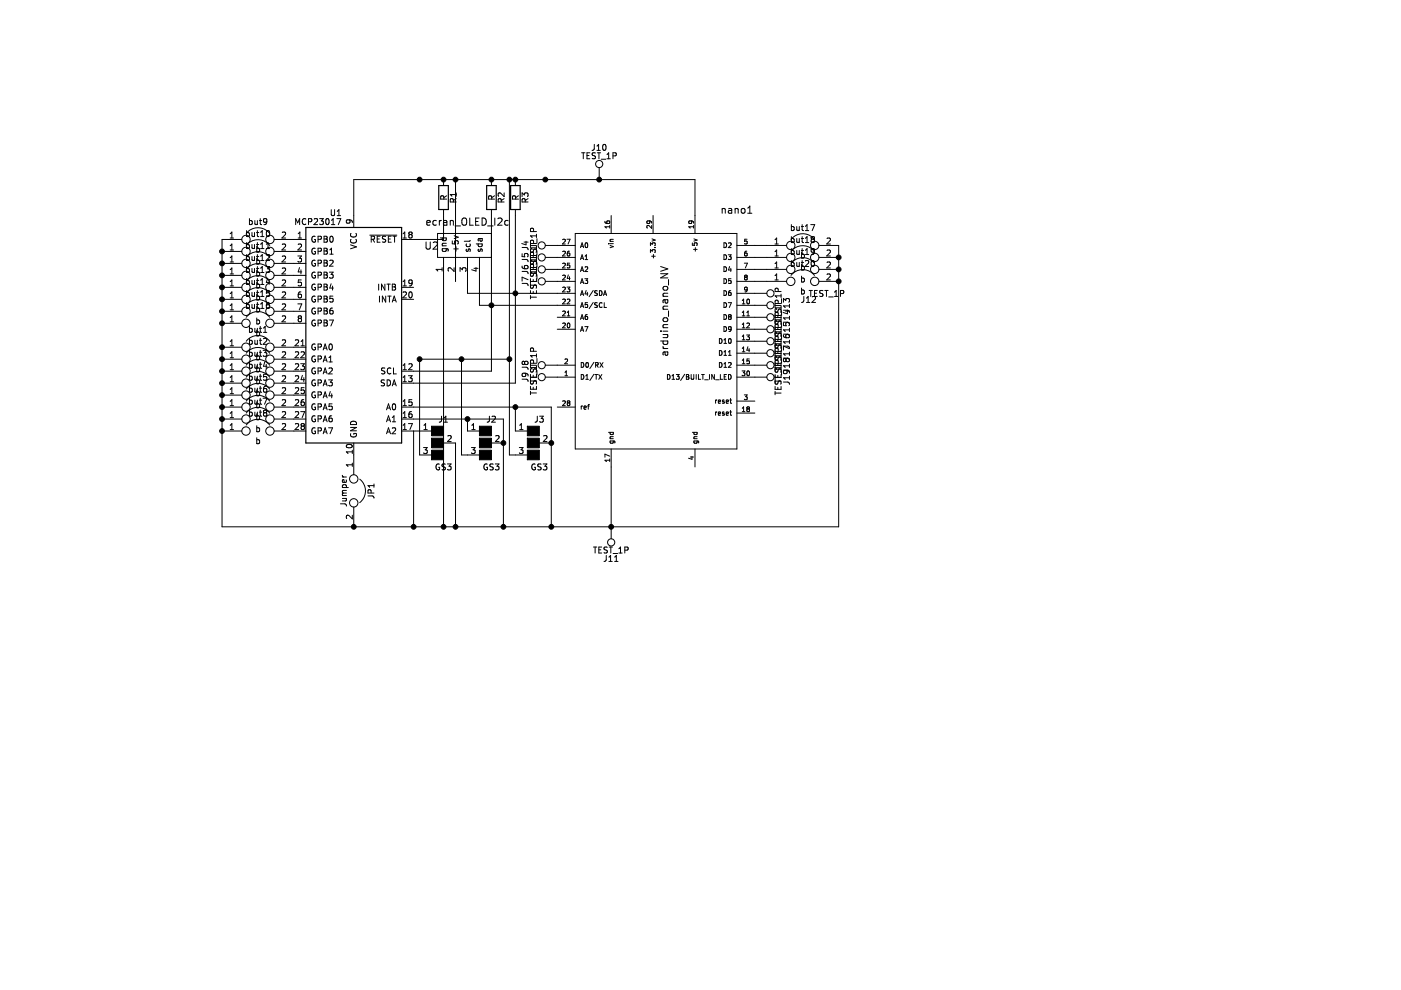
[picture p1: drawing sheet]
<svg xmlns="http://www.w3.org/2000/svg" width="297mm" height="210mm" viewBox="0 0 297 210" stroke-linecap="round" stroke-linejoin="round" font-family="sans-serif">
<path d="M93 39.3h2.1v5.1h-2.1zM103.2 39.3h2v5.1h-2zM108.3 39.3h2v5.1h-2zM64.8 48.2h20.4v45.7h-20.4z" fill="none" stroke="#000" stroke-width=".25"/>
<g fill="none" stroke="#000" stroke-width=".21">
<path d="M94 38.1v1.2M96.6 38.1v21.6M104.2 38.1v1.2M108 38.1v58.4h3.8M109.3 38.1v1.2M123.3 32.4h.7M123.7 32.4v1.3M124.5 33h.4M125.1 32.4h-.6v1.3h.6M126 30.6l-.1 1.1-.4 .2M126.3 32.4h-.7v.5a.54 .54 0 0 1 .6 .6l-.2 .2-.5-.1M126.6 31.9h.7"/>
<path d="M126.6 31l.3-.4v1.3M126.6 32.4h.7M127 32.4v1.3M127 35.5v2.6M127.5 33.8h.9M127.9 30.7l.2-.1a.67 .67 0 0 1 .4 .6 .67 .67 0 0 1-.4 .7l-.3-.5zM128.7 32.7l.3-.3v1.3M128.7 33.7h.7M130 33.1l.6-.1v-.5l-.6-.1v1.3M47.1 53.3h4.2M47.1 55.8h4.2M47.1 58.4h4.2"/>
<path d="M48.8 50.5h.7M48.8 53h.7M48.8 55.5h.7M48.8 49.6l.4-.4v1.3M48.8 52.1l.4-.4v1.3M48.8 54.6l.4-.3v1.2M48.8 57.2l.4-.4v1.3M48.8 59.7l.4-.3v1.2M48.8 58.1h.7M51.3 50.8h-4.2v60.9h130.7v-59.7h-4.2M52.2 49.5a3.1 3.1 0 0 1 5 0M52.2 52a3.1 3.1 0 0 1 5 .1"/>
<path d="M52.2 54.6a3.1 3.1 0 0 1 5 0M52.2 57.1a3.1 3.1 0 0 1 5 0M52.2 59.7a3.1 3.1 0 0 1 5 0M52.3 59.5h.3l.3 .2-.1 .5h-.5M52.3 49.4l.3-.1 .3 .3-.1 .5h-.5M52.3 51.9l.3-.1 .3 .3-.1 .5h-.5M52.3 54.5l.3-.1 .3 .2-.1 .6h-.5M52.3 57l.3-.1 .3 .3-.1 .5h-.5M52.3 48.9v1.3M52.3 51.4v1.3M52.3 54v1.2M52.3 56.5v1.3"/>
<path d="M52.3 59v1.3M52.9 46.8h.3l.3 .2-.1 .5h-.5M52.9 46.4v1.2M53.4 49.3l.1 .8 .3 .1 .2-.2M53.4 51.8l.1 .8 .3 .1 .2-.1M53.4 56.9l.1 .8 .3 .1 .2-.1M53.4 59.5l.1 .7 .3 .1 .2-.1M53.4 54.4l.1 .8h.3l.2-.1M54 49.3v.9M54 51.8v.9M54 54.4v.8M54 56.9v.9"/>
<path d="M54 59.5v.8M54 46.8l.1 .7 .3 .1 .2-.1M54.4 49.3h.5M54.4 51.8h.5M54.4 54.4h.5M54.4 56.9h.5M54.4 59.5h.5M54.4 57.8l.4-.1 .2 .2-.1 .6h-.5M54.4 52.2v1.3M54.4 54.7v1.3M54.4 57.3v1.2M54.4 59.8v1.3"/>
<path d="M54.4 52.7l.4-.1 .2 .3-.1 .5h-.5M54.4 55.2l.4-.1 .2 .3-.1 .5h-.5M54.6 46.8v.8M54.6 48.9v1.1l.3 .2M54.6 51.4v1.1l.3 .2M54.6 54v1l.3 .2M54.6 56.5v1.1l.3 .2M54.6 59v1.1l.3 .2M55 46.8h.5M55.2 46.4v1l.3 .2M55.3 50.2h.7M55.3 49.2l.3-.3v1.3"/>
<path d="M55.3 51.8l.3-.4v1.3M55.3 54.3l.3-.3v1.2M55.3 56.9l.3-.4v1.3M55.3 59.4l.3-.4v1.3M55.3 52.7h.7M55.3 55.2h.7M55.3 57.8h.7M56.4 56.5h.8l-.5 .5 .4 .1v.6l-.1 .1-.6-.1M56.5 51.8l.3-.4v1.3M56.5 54.1l.5-.1 .2 .3-.8 .9h.8M56.5 52.7h.7M56.6 49l.1-.1a.67 .67 0 0 1 .5 .6 .67 .67 0 0 1-.5 .7l-.2-.5z"/>
<path d="M56.6 46.9l-.3 .2h-.3l-.1-.6 .4-.1 .3 .2-.1 .7-.3 .3h-.2M56.7 59l-.2 .9h.7M57.1 59.5v.8M58.1 50.8h6.7M58.1 53.3h6.7M58.1 55.8h6.7M58.1 58.4h6.7M59.8 49.3l.5-.1 .3 .4-.8 .9h.8M59.8 51.8l.5-.1 .3 .4-.8 .9h.8M59.8 54.4l.5-.1 .3 .3-.8 .9h.8M59.8 59.5l.5-.1 .3 .3-.8 .9h.8M59.8 56.9l.5-.1 .3 .4-.8 .9h.8"/>
<path d="M62.7 47.6v-1.2l.4 .8 .4-.8v1.2M63.1 54.3h.8l-.4 .5 .4 .1v.5l-.2 .1-.6-.1M63.2 50.5h.7M63.2 49.6l.4-.4v1.3M63.2 51.8l.5-.1 .2 .4-.8 .9h.8M63.5 56.7l-.3 1h.8M63.8 57.2v.9M63.9 59.4h-.6l-.1 .5h.7v.6l-.2 .1-.5-.1M64.8 46.5a.56 .56 0 0 0-.7 .5 .56 .56 0 0 0 .7 .5M65.4 47l.6-.1 .1-.4-.7-.1v1.2M66.6 46.5l.5-.1 .2 .3-.8 .9h.8M66.8 50.1a.59 .59 0 0 0-.7 .6 .59 .59 0 0 0 .7 .6l.1-.5h-.3"/>
<path d="M66.8 52.7a.59 .59 0 0 0-.7 .5 .59 .59 0 0 0 .7 .6l.1-.5h-.3M66.8 55.2a.59 .59 0 0 0-.7 .6 .59 .59 0 0 0 .7 .6l.1-.5h-.3M66.8 57.8a.59 .59 0 0 0-.7 .5 .59 .59 0 0 0 .7 .6l.1-.5h-.3M67.4 50.7h.6l.1-.5-.7-.1v1.3M67.4 53.3l.6-.1 .1-.5-.7-.1v1.3M67.4 55.8l.6-.1 .1-.4-.7-.1v1.2M67.4 58.4l.6-.1 .1-.5-.7-.1v1.3M67.8 46.4h.8l-.5 .4 .4 .1v.6l-.2 .1-.5-.1M68.7 50.1h.4l.3 .2-.3 .4 .3 .1v.3l-.2 .3h-.5zM68.7 52.6h.4l.3 .3-.3 .3 .3 .1v.3l-.2 .3h-.5zM68.7 55.2h.4l.3 .2-.3 .3 .3 .2v.3l-.2 .2h-.5zM68.7 57.7h.4l.3 .2-.3 .4 .3 .1v.3l-.2 .3h-.5z"/>
<path d="M68.7 50.7h.4M68.7 53.2h.4M68.7 55.7h.4M68.7 58.3h.4M69.2 46.5l.1-.1a.67 .67 0 0 1 .5 .6 .67 .67 0 0 1-.5 .6l-.2-.5zM69.8 57.7h.8l-.4 .5 .4 .1v.5l-.2 .2-.6-.2M69.9 55.3l.5-.1 .2 .3-.8 .9h.8M69.9 53.9h.7M69.9 53l.4-.4v1.3M70 50.2l.2-.1a.67 .67 0 0 1 .5 .6 .67 .67 0 0 1-.5 .7l-.3-.5zM70.2 44.5v1l.3 .2h.2l.2-.2v-1M70.3 46.7l.3-.3v1.2"/>
<path d="M70.3 47.6h.7M71.4 46.4h.9l-.6 1.2M71.5 45.7h.7M71.5 44.8l.4-.3v1.2M74 46.6l.2 .2-.1 .4-.6 .1-.1-.5 .3-.2 .7 .1 .3 .3v.2M74.3 51.9l1.3 .4-1.3 .5M74.4 50.8a.56 .56 0 0 0 .5 .7 .56 .56 0 0 0 .6-.7M74.4 49.5a.56 .56 0 0 0 .5 .8 .56 .56 0 0 0 .6-.8M75 48.2v-10.1h72.3v11.4M78.4 49.9h5.7M78.7 50.7h.6l.1-.5-.7-.1v1.3M79 50.7l.4 .7"/>
<path d="M80 50.7h.4M80.6 50.1h-.6v1.3h.6M81.8 50.1h-.6l-.1 .5a.54 .54 0 0 1 .6 .6l-.1 .2-.5-.1M82.3 50.7h.5M82.9 50.1h-.6v1.3h.6M83.3 50.1h.7M83.7 50.1v1.3M85.5 50.5h.7M85.5 49.6l.3-.4v1.3M85.5 59.7l.3-.3v1.2M86.9 49.7l-.2 .3v.3l.2 .2h.3l.2-.3-.1-.3-.1-.2M86.9 49.7l-.2-.2 .2-.3 .4 .1 .1 .2-.2 .2"/>
<path d="M86.9 49.7h.3M87.4 59.9l-.2 .2h-.4l-.1-.6 .5-.1 .2 .2-.1 .7-.3 .3h-.2M90.3 51.3v1.2l.3 .3h.3l.3-.3v-1.2M90.5 47.2l.7-.1-.1-.3-.4-.1-.2 .3 .1 .7h.5M91.9 51.5l.5-.2 .3 .3M92.5 46.8l-.4-.1-.3 .3 .1 .7h.6M92.7 51.7l-.9 1.1h.9M93.2 46.7v1.1M93.4 50.4h1.2M93.6 46.7l-.4 .3M93.7 57.1h-1.2l.3 .4M93.7 56.8v.7"/>
<path d="M93.8 52.7l1.1 .1 .1 .5M93.8 52.1h.8M93.8 52.7v.4l.2 .2 .5-.1v-.5M93.8 50.4v.4l.2 .2 .5-.1v-.5M94 47.5l.2 .3 .6-.1M94 44.4v6.4h-8.8M94 54.6v57.1M94.1 42.2l-.1-.6h-.5l-.1 .6h1.3M94.1 46.8h.6l.1 1M94.6 51.6h-.8v.3l.1 .2M94.7 41.5l-.6 .4M94.8 47.1l-.6 .1-.2 .2"/>
<path d="M95.5 46.9v-.1a.36 .36 0 0 1 .6 .2v.8M95.5 46.7v1.1M95.9 51.1v.6h.6v-.6h.5l.2 .2-.2 .4M96.1 42.8l-.1-.6h-.4l-.1 .6h1.2M96.2 52.8h1M96.3 56.8v.7l-.9-.7-.4 .2 .1 .5M96.3 50l.9 .3-.9 .3M96.5 47.9h1.1M96.7 52.3v1M96.7 42.1l-.6 .4M96.7 40.9v.7M96.7 41.3h-1.2l.3 .3"/>
<path d="M97.5 57.5v-.7l.5 .4 .1-.4h.6l.1 .2-.1 .5M98 46.5a.5 .5 0 0 1 .6-.3 .5 .5 0 0 1 .3 .5v.8l-.3 .3a.53 .53 0 0 1-.7-.6zM98.9 52.8l-.1 .3 .2 .2h.2l.1-.5h.3v.5M98.9 51.7l-.1 .4 .3 .2 .5-.1v-.5M99.1 54.6v7.6h22.9M99.6 46.2v1.6h.7M99.7 51l-.2 .2h-1.1M100.5 56.9h.9M100.8 47h.6M100.9 56.7v.8l-.9-.3M101 51.7h1.2M101.5 52.8l-.1 .3 .2 .2h.2l.1-.5h.3v.5"/>
<path d="M101.5 51.7l-.1 .4 .2 .2 .6-.1v-.5M101.6 46.2h-.8v1.6h.8M101.7 54.6v10.1h20.3M101.7 50.6l.2 .6 .3-.2v-.4M102.2 46.2a.77 .77 0 0 1 .9 .8 .77 .77 0 0 1-.9 .8zM102.2 50.6h-.7v.5M103.4 47.9h1.1M104.2 44.4v34.3h-19M104.2 49.5h-11.4v5.1h11.4M104.2 42.2v-.6h-.5l-.1 .6h1.3M104.9 41.5l-.7 .4M104.9 46.2v1.6"/>
<path d="M105.6 46.4l.5-.2 .4 .5-1 1.1h1M105.7 42.2l-.1 .6h1.3M105.7 42.2h.5l.1 .6M105.7 42.2h.1M106.9 42.1l-.6 .4M106.9 40.9v.8l-.9-.8-.4 .2 .1 .5M107.7 46.8l-.4-.1-.3 .3 .2 .7h.5M109.3 44.4v36.8h-24.1M109.3 42.2l-.1-.6h-.4l-.1 .6h1.2M109.9 41.5l-.6 .4M110.7 56.4v.4l.3 .1 .7 .1 .3-.2-.2-.5-.6 .1v.4l.2 .2M110.7 41.7v-.8l.5 .4 .1-.4h.5l.2 .2-.2 .6"/>
<path d="M110.7 53.8v.6l.6 .1v-.7h.5l.2 .2-.2 .5M110.7 52.5h1.1l.2 .5M110.7 55l1.1 .1 .2 .4M110.7 57.5l1.1 .1 .2 .4M111.1 51.3h.9M111.4 42.8l-.1-.6h-.5l-.1 .6h1.3M111.5 51.2v.7l-.9-.3M112 42.1l-.6 .4M112 59.3l-1.3-.5v.8M112.5 52.1h1.2M112.5 51.7v.7M112.5 55l.1 1"/>
<path d="M112.5 57.6v.9h.5a.54 .54 0 0 1 .6-.6l.1 .2v.5M112.5 59.1v.9M112.5 56.7h1.2M112.5 54.2h1.2M112.5 57.9h1.2M112.5 55.4h1.2M112.5 52.8v.6l.5 .1a.54 .54 0 0 1 .6-.6l.1 .1v.5M112.5 57.9v.2M112.5 55.3v.2M112.6 56.1h.5v.6M112.6 56.1l-.1 1.4M112.8 56.1l.2-.1a.54 .54 0 0 1 .6-.6l.1 .2v.5"/>
<path d="M113.1 54.2v.4M113.1 56.7v.4M113.1 59.3v.4M113.1 51.6v-.6h-.5l-.1 .6h1.2M113.1 54.2v-.6l-.5-.1-.1 1.5M113.1 49.1v-.6l-.5-.1-.1 .7h1.2M113.7 54v.6h-1.2M113.7 56.5v.6h-1.2M113.7 49.7v.7M113.7 52.2v.7M113.7 54.7v.7M113.7 57.3v.7"/>
<path d="M113.7 59.1v.6h-1.2M113.7 57.6h-1.2l.3 .4M113.7 55.1h-1.2l.3 .3M113.7 52.5h-1.2l.3 .4M113.7 50h-1.2l.3 .4M113.8 50.6v1M113.8 53.2v.9M113.8 55.7v1M113.8 58.2v1M115.6 52h6.4M115.6 54.6h6.4M115.6 57.1h6.4"/>
<path d="M115.6 59.7h6.4M119.3 50.8l.4-.1 .2 .3-.7 .7h.7M119.3 53.4l.4-.1 .2 .3-.7 .7h.7M119.3 55.9l.4-.1 .2 .3-.7 .7h.7M119.3 58.4l.4-.1 .2 .3-.7 .8h.7M120.2 50.7h.7l-.5 1M120.5 58.3l-.2 .7h.6M120.7 53.3l-.3 .1-.1 .7 .1 .2 .4-.1-.1-.5-.3-.1-.1 .2M120.7 58.7v.7M120.8 55.8h-.5v.5l.4-.1 .1 .5h-.5M122 49.5h34.2v45.7h-34.2zM123.1 57.6l.3-1 .3 1"/>
<path d="M123.1 55l.3-1 .3 1M123.1 52.5l.3-1 .3 1M123.2 54.8h.5M123.2 59.8h.5M123.2 57.3h.5M123.2 52.2h.5M124 59.1h.6l-.3 .4 .3 .1v.4h-.6M124 55h.6M124 56.7l.4-.1 .2 .3-.6 .7h.6M124 54.3l.3-.3v1M124.1 51.6l.2-.1a.49 .49 0 0 1 .3 .5 .49 .49 0 0 1-.4 .4l-.2-.3zM128.3 46.9l.1 .4 .7 .1 .2-.2-.1-.3h-.5l-.1 .3 .2 .2"/>
<path d="M129 51.7h.1M129.3 47.8v.6M129.3 48.1h-1l.3 .3M129.4 52l.6 .3-.6 .2M129.4 51.7h.6M129.4 51.2h.6M129.6 45.7v3.8M130 50.7l-.6 .1 .1 .4M137.6 46.8l.2 .2-.1 .3h-.5l-.1-.3 .2-.2 .6 .1 .3 .4M137.9 52.1v-.6l.4 .3 .1-.3h.4v.6M137.9 53.5v-.6l.4 .4 .1-.3h.4v.5M138.2 54.3h.7"/>
<path d="M138.2 47.8v.6l-.8-.6-.3 .2 .1 .4M138.2 50.6l.7 .3-.7 .2M138.5 45.7v3.8M138.5 53.9v.8M138.8 52.5h.1M140.1 58h1.5l-1.5 .9h1.5M140.1 56.5l1.5 .5-1.5 .5M141.7 59.3v1.1M146.5 46.8l.2 .2-.1 .3h-.5l-.1-.3 .2-.2 .6 .1 .2 .4M146.8 51.5v.5h.5l-.1-.4 .5-.1v.5M147 48.1h-1l.3 .3M147 52.9h.8"/>
<path d="M147 47.8v.6M147.1 50.6l.7 .3-.7 .2M147.4 52.5v.8M153.1 44.3h.1a.36 .36 0 0 1 .6 .1v.8M153.1 44.2v1M153.5 51.5a.51 .51 0 0 1 .6 .5 .51 .51 0 0 1-.6 .5zM153.5 54a.51 .51 0 0 1 .6 .5 .51 .51 0 0 1-.6 .5zM153.5 56.6a.51 .51 0 0 1 .6 .5 .51 .51 0 0 1-.6 .5zM153.5 59.1a.51 .51 0 0 1 .6 .5 .51 .51 0 0 1-.6 .5zM154.4 54h.6l-.3 .4 .3 .1v.4h-.6M154.5 51.6l.3-.1 .2 .3-.6 .7h.6M154.5 44.3h.6v.9"/>
<path d="M154.7 56.5l-.2 .7h.6M154.9 56.9v.7M155 59.1h-.5v.5l.4-.1 .1 .5h-.5M155.1 44.6l-.6 .1a.3 .3 0 0 0 .1 .5l.5-.1M155.9 44.3a.36 .36 0 0 1 .6 .1v.8M155.9 44.2v1M156.2 52h10.6M156.2 54.6h10.6M156.2 57.1h10.6M156.2 59.7h10.6M157.3 44.3l.4-.1 .3 .3v.4l-.3 .3-.6-.3zM157.8 55.8h.7l-.5 1"/>
<path d="M158 58.8l-.1-.2 .1-.3 .4 .1-.2 .4M158 58.8l-.1 .2 .1 .4 .4-.1v-.4l-.2-.1M158 58.8h.2M158.3 53.3l-.3 .1-.1 .7 .1 .2 .4-.1-.1-.5-.3-.1-.1 .2M158.4 50.7h-.5v.5h.4l.1 .4h-.5M158.5 45.2h.9M158.5 44.1l.5-.4v1.5M164.3 51.7h.7M164.3 54.3h.7M164.3 59.4h.7M164.3 56.8h.7M164.3 50.8l.4-.3v1.2"/>
<path d="M164.3 53.4l.4-.4v1.3M164.3 55.9l.4-.4v1.3M164.3 58.4l.4-.3v1.3M167.7 50.8a3.1 3.1 0 0 1 5 0M167.7 53.3a3.1 3.1 0 0 1 5 0M167.7 55.8a3.1 3.1 0 0 1 5 .1M167.7 58.4a3.1 3.1 0 0 1 5 0M167.8 48.1l.3-.1 .3 .3-.1 .5h-.5M167.8 53.2l.3-.1 .3 .3-.1 .5h-.5M167.8 55.7l.3-.1 .3 .3-.1 .5h-.5M167.8 47.6v1.3M167.8 50.2v1.2"/>
<path d="M167.8 52.7v1.3M167.8 55.2v1.3M167.8 50.6h.3l.3 .2-.1 .6h-.5M168.9 48l.1 .8 .3 .1 .2-.1M168.9 53.1l.1 .8 .3 .1 .2-.2M168.9 55.6l.1 .8 .3 .1 .2-.1M168.9 50.6l.1 .8h.3l.2-.1M169.5 48v.9M169.5 50.6v.8M169.5 53.1v.9M169.5 55.6v.9M169.9 48h.5"/>
<path d="M169.9 50.6h.5M169.9 53.1h.5M169.9 55.6h.5M169.9 53.9h.4l.3 .2-.2 .6h-.5M169.9 53.5v1.2M169.9 56v1.3M169.9 58.5v1.3M169.9 56.5l.4-.1 .3 .3-.2 .5h-.5M169.9 59l.4-.1 .3 .3-.2 .5h-.5M170.1 47.6v1.1l.3 .2M170.1 52.7v1.1l.3 .2M170.1 55.2v1.1l.3 .2"/>
<path d="M170.1 50.2v1l.3 .2M170.8 48.9h.7M170.8 55.3l.4-.1 .3 .4-.8 .9h.8M170.8 54h.7M170.8 48l.3-.4v1.3M170.8 50.5l.3-.3v1.2M170.8 53.1l.3-.4v1.3M170.8 51.4h.7M171.9 47.6h.8l-.5 1.3M172.1 55.3l.2-.1a.67 .67 0 0 1 .4 .7 .67 .67 0 0 1-.4 .6l-.3-.5zM172.2 50.7h.3M172.2 50.7l-.2-.2 .2-.3 .4 .1 .1 .2-.2 .2"/>
<path d="M172.2 50.7l-.2 .2v.4l.2 .1h.3l.2-.2-.1-.4-.1-.1M172.7 53.2l-.2 .3-.4-.1-.1-.6 .5-.1 .2 .2-.1 .8-.3 .3h-.2M173.6 54.6h4.2M173.6 57.1h4.2M173.6 59.7h4.2M175.4 50.6l.4-.1 .3 .3-.8 .9h.8M175.4 53.1l.4-.1 .3 .4-.8 .9h.8M175.4 55.6l.4-.1 .3 .4-.8 .9h.8M175.4 58.2l.4-.1 .3 .3-.8 1h.8M47.1 60.9h4.2M47.1 63.5h4.2M47.1 66h4.2"/>
<path d="M47.1 68.5h4.2M47.1 73.6h4.2M47.1 78.7h4.2M47.1 76.2h4.2M48.8 72.4l.4-.4v1.3M48.8 67.3l.4-.3v1.2M48.8 74.9l.4-.3v1.3M48.8 77.5l.4-.4v1.3M48.8 60.6h.7M48.8 63.2h.7M48.8 68.2h.7M48.8 73.3h.7"/>
<path d="M48.8 78.4h.7M48.8 75.9h.7M48.8 62.2l.4-.3v1.3M48.8 64.8l.4-.4v1.3M48.8 65.7h.7M52.2 72.3a3.1 3.1 0 0 1 5 .1M52.2 74.9a3.1 3.1 0 0 1 5 0M52.2 77.4a3.1 3.1 0 0 1 5 0M52.2 80a3.1 3.1 0 0 1 5 0M52.2 62.2a3.1 3.1 0 0 1 5 0M52.2 64.7a3.1 3.1 0 0 1 5 0M52.2 67.3a3.1 3.1 0 0 1 5 0"/>
<path d="M52.3 62.1l.3-.1 .3 .2-.1 .6h-.5M52.3 64.6l.3-.1 .3 .3-.1 .5h-.5M52.3 61.6v1.3M52.3 64.1v1.3M52.9 69.7l.3-.1 .3 .3-.1 .5h-.5M52.9 72.2l.3-.1 .3 .3-.1 .5h-.5M52.9 74.8l.3-.1 .3 .2-.1 .6h-.5M52.9 77.3l.3-.1 .3 .3-.1 .5h-.5M52.9 69.2v1.3M52.9 71.7v1.3M52.9 74.3v1.2M52.9 76.8v1.3"/>
<path d="M52.9 79.4v1.2M52.9 79.8h.3l.3 .2-.1 .5h-.5M53.4 62l.1 .8 .3 .1 .2-.2M53.4 64.5l.1 .8 .3 .1 .2-.1M54 62v.9M54 64.5v.9M54 69.6l.1 .8h.7l.2 .2-.1 .6h-.5M54 72.1l.1 .8 .3 .1 .2-.1M54 74.7l.1 .8 .5-.1M54 77.2l.1 .8h.5M54 79.8l.1 .7h.5M54.4 62h.5"/>
<path d="M54.4 64.5h.5M54.4 60.3l.4-.1 .2 .3-.1 .5h-.5M54.4 62.8h.4l.2 .2-.1 .5h-.5M54.4 65.4l.4-.1 .2 .2-.1 .6h-.5M54.4 67.9l.4-.1 .2 .3-.1 .5h-.5M54.4 62.3v1.3M54.4 64.9v1.3M54.4 67.4v1.3M54.4 70v1.2M54.4 75v1.3M54.4 77.6v1.2M54.6 78l.4 .1v.5l-.2 .2h-.4"/>
<path d="M54.6 75.4l-.1 .1M54.6 61.6v1.1l.3 .2M54.6 64.1v1.1l.3 .2M54.6 69.6v.9M54.6 72.1v.9M54.6 74.7v.8M54.6 77.2v.9M54.6 79.8v.8M54.6 70.3l-.1 .1M54.6 75.4l.4 .2v.5l-.2 .2-.4-.1M54.6 78h-.1M55 69.6h.5"/>
<path d="M55 72.1h.5M55 74.7h.5M55 79.8h.5M55 77.2h.5M55.2 79.4v1l.3 .2M55.2 69.2v1.1l.3 .2M55.2 71.7v1.1l.3 .2M55.2 74.3v1l.3 .2M55.2 76.8v1.1l.3 .2M55.3 61.9l.3-.3v1.3M55.3 64.5l.3-.4v1.3M55.3 60.3h.7"/>
<path d="M55.3 62.9h.7M55.3 65.4h.7M55.8 74.3h.8l-.5 .5 .4 .1v.5l-.2 .1-.5-.1M55.9 71.8l.4-.1 .3 .4-.8 .9h.8M55.9 70.5h.7M55.9 69.6l.3-.4v1.3M56.1 76.7l-.2 1h.7M56.4 77.2v.9M56.5 79.4h-.6v.5h.6v.6l-.2 .1-.4-.1M57.1 64.1l-.4 .1-.2 .2v.7l.2 .3 .4-.1v-.6l-.4-.1-.2 .2M57.1 61.6h-.6v.6h.6v.5l-.1 .2-.5-.2M58.1 60.9h6.7"/>
<path d="M58.1 63.5h6.7M58.1 66h6.7M58.1 68.5h6.7M58.1 73.6h6.7M58.1 78.7h6.7M58.1 76.2h6.7M59.8 62l.5-.1 .3 .3-.8 1h.8M59.8 64.5l.5-.1 .3 .4-.8 .9h.8M59.8 67.1l.5-.1 .3 .3-.8 .9h.8M59.8 72.1l.5-.1 .3 .4-.8 .9h.8M59.8 77.2l.5-.1 .3 .4-.8 .9h.8M59.8 74.7l.5-.1 .3 .3-.8 1h.8"/>
<path d="M59.8 79.8l.5-.1 .3 .3-.8 .9h.8M62.6 72.1l.5-.1 .2 .4-.8 .9h.8M62.6 74.7l.5-.1 .2 .3-.8 1h.8M62.6 77.2l.5-.1 .2 .4-.8 .9h.8M62.6 79.8l.5-.1 .2 .3-.8 .9h.8M63.1 64.4h.9l-.5 1.3M63.5 67.5l-.3-.2 .3-.3 .4 .1v.2l-.2 .2M63.5 67.5l-.3 .3 .1 .3 .2 .1h.2l.2-.2v-.4l-.2-.1M63.5 67.5h.2M63.8 77.1h.7l-.4 .5 .4 .1v.6l-.2 .1-.5-.1M63.8 61.9h-.3l-.2 .3-.1 .7 .3 .3 .4-.2-.1-.6h-.3l-.3 .2M63.8 73.3h.7"/>
<path d="M63.8 72.4l.4-.4v1.3M63.8 74.7l.5-.1 .2 .3-.7 1h.7M64.1 79.6l-.3 .9h.8M66.8 60.3a.59 .59 0 0 0-.7 .6 .59 .59 0 0 0 .7 .5l.1-.4h-.3M66.8 62.8a.59 .59 0 0 0-.7 .6 .59 .59 0 0 0 .7 .6l.1-.5h-.3M66.8 65.4a.59 .59 0 0 0-.7 .5 .59 .59 0 0 0 .7 .6l.1-.5h-.3M66.8 67.9a.59 .59 0 0 0-.7 .6 .59 .59 0 0 0 .7 .5l.1-.4h-.3M66.8 73a.59 .59 0 0 0-.7 .6 .59 .59 0 0 0 .7 .5l.1-.5h-.3M66.8 75.5a.59 .59 0 0 0-.7 .6 .59 .59 0 0 0 .7 .6l.1-.5h-.3M66.8 78.1a.59 .59 0 0 0-.7 .5 .59 .59 0 0 0 .7 .6l.1-.5h-.3M67.4 60.9l.6-.1 .1-.5-.7-.1v1.3M67.4 63.4h.6l.1-.5-.7-.1v1.2"/>
<path d="M67.4 66l.6-.1 .1-.5-.7-.1v1.3M67.4 68.5l.6-.1 .1-.4-.7-.1v1.2M67.4 73.6l.6-.1 .1-.5-.7-.1v1.3M67.4 76.1h.6l.1-.5-.7-.1v1.2M67.4 78.7l.6-.1 .1-.5-.7-.1v1.3M68.5 74.2l.4-1.3 .5 1.3M68.5 76.7l.4-1.2 .5 1.2M68.5 79.3l.4-1.3 .5 1.3M68.7 73.8h.5M68.7 76.4h.5M68.7 78.9h.5M68.7 60.2h.4l.3 .3-.3 .3 .3 .2v.3l-.2 .2h-.5z"/>
<path d="M68.7 62.8h.4l.3 .2-.3 .4 .3 .1v.3l-.2 .2h-.5zM68.7 65.3h.4l.3 .2-.3 .4 .3 .1v.3l-.2 .3h-.5zM68.7 67.9h.4l.3 .2-.3 .3 .3 .2v.3l-.2 .2h-.5zM68.7 60.8h.4M68.7 63.4h.4M68.7 65.9h.4M68.7 68.4h.4M69.7 78.1l.5-.1 .3 .4-.8 .9h.8M69.7 76.7h.8M69.7 75.8l.4-.3v1.2M69.8 67.9h.9l-.5 1.2M69.8 73l.2-.1a.67 .67 0 0 1 .5 .7 .67 .67 0 0 1-.5 .6l-.3-.5z"/>
<path d="M70.2 60.2l-.3 .9h.8M70.5 65.3l-.3 .1-.2 .2-.1 .7 .3 .3 .4-.1-.1-.6-.3-.1-.3 .2M70.5 60.6v.9M70.6 62.8h-.6l-.1 .6h.7v.5l-.2 .1-.5-.1M80.3 60.2v1.3M80.5 62.8v1.2M81.6 78.1h-.6l-.1 .4a.54 .54 0 0 1 .7 .7l-.2 .1-.5-.1M81.6 60.2v1.3l-.7-1.3v1.3M81.8 62.8v1.2l-.7-1.2v1.2M82 60.2h.7M82.2 62.8h.7M82.4 60.2v1.3"/>
<path d="M82.6 62.8v1.2M82.9 78.1a.56 .56 0 0 0-.8 .5 .56 .56 0 0 0 .8 .6M83.2 60.2h.4l.2 .3-.2 .3 .2 .2 .1 .3-.2 .2h-.5zM83.2 60.8h.4M83.2 64l.4-1.2 .4 1.2M83.3 63.7h.6M83.4 78v1.3h.6M85.2 60.9h2.5M85.2 63.5h2.5M85.5 60.6h.7M85.5 62l.4-.1 .3 .3-.8 1h.8M85.5 78.4h.7"/>
<path d="M85.5 77.5l.3-.4v1.3M86.6 79.7h.8l-.4 .4 .3 .1v.6l-.1 .1-.6-.1M86.7 77.2l.5-.1 .2 .4-.8 .9h.8M86.8 62l.2-.1a.67 .67 0 0 1 .4 .6 .67 .67 0 0 1-.4 .7l-.3-.5zM97.8 76.2v20.3h3.9M108 76.2h-19v20.3h2.5M110.7 60.1h1.1l.2 .5M110.7 77.9h1.1l.2 .4M111.2 79.1l.3 .3-.1 .3-.6 .1-.1-.4 .2-.3 .8 .1 .3 .3v.2M111.2 76.8l-.2-.2-.3 .2 .1 .4 .2 .1 .2-.2M111.2 76.8l.3-.2h.3l.2 .2v.3l-.3 .2-.3-.1-.2-.1M111.2 76.8v.3"/>
<path d="M112.5 77.5h1.2M112.5 60.1v.9l.5 .1a.54 .54 0 0 1 .6-.6l.1 .1v.5M112.5 61.6v.6h1.2v-.6M112.5 62.7v.7M112.5 77.1v.7M112.5 79.4v.9M112.5 63h1.2M112.5 60.5h1.2M112.5 78.2v.6h.5a.54 .54 0 0 1 .6-.6l.1 .2v.5M112.5 60.4v.2M113.1 61.8v.4M113.1 79.6v.4"/>
<path d="M113.1 77v-.6h-.5l-.1 .6h1.2M113.1 74.5v-.6l-.5-.1-.1 .7h1.2M113.7 75.4h-1.2l.3 .4M113.7 79.4v.6h-1.2M113.7 75v.8M113.7 77.6v.7M113.7 77.9h-1.2l.3 .4M113.8 76v1M113.8 78.5v1M115.6 80h6.4M115.6 77.4h6.4M118.2 69.8h3.8"/>
<path d="M118.2 67.3h3.8M119.3 61l.4-.1 .2 .3-.7 .7h.7M119.3 63.5l.4-.1 .2 .3-.7 .7h.7M119.3 66.1l.4-.1 .2 .3-.7 .7h.7M119.3 68.6l.4-.1 .2 .3-.7 .7h.7M119.8 76.2l.4-.1 .1 .3-.6 .7h.6M119.8 79.7h.5M119.8 78.9l.3-.3v1.1M120.2 60.9h.6l-.3 .4 .3 .1v.4h-.6M120.3 63.5l.3-.1 .2 .3-.6 .7h.6M120.3 67h.5M120.3 66.3l.2-.3v1"/>
<path d="M120.3 68.6l.2-.1a.49 .49 0 0 1 .3 .5 .49 .49 0 0 1-.4 .5l-.1-.4zM123.1 70.3l.3-1 .3 1M123.1 67.7l.3-1 .3 1M123.1 65.2l.3-1 .3 1M123.1 62.7l.3-1.1 .3 1.1M123.1 60.1l.3-1 .3 1M123.2 62.4h.5M123.2 67.4h.5M123.2 70h.5M123.2 64.9h.5M123.2 76.9a.51 .51 0 0 1 .6 .5 .51 .51 0 0 1-.6 .5zM123.2 79.4a.51 .51 0 0 1 .6 .5 .51 .51 0 0 1-.6 .5z"/>
<path d="M124 69.3h.7l-.5 1M124.2 79.7l.3-.3v1M124.3 61.6l-.3 .7h.7M124.3 77l.1-.1a.49 .49 0 0 1 .4 .5 .49 .49 0 0 1-.5 .4l-.1-.3zM124.5 66.7l-.3 .1-.2 .7 .2 .2 .4-.1-.1-.5h-.3l-.2 .2M124.5 62v.7M124.6 64.2h-.5l-.1 .5 .5-.1 .1 .5h-.6M125.8 64.1l-.9 1.3M125.8 61.6l-.9 1.3M125.9 79.4l-.8 1.3M125.9 76.8l-.8 1.3M126.1 79.4h.6"/>
<path d="M126.3 77.4h.5v-.5h-.5v1M126.4 79.4v1M126.5 77.4l.3 .5M126.6 61.7h-.4l-.1 .3a.43 .43 0 0 1 .5 .6h-.5M126.6 64.2h-.4l-.1 .4a.43 .43 0 0 1 .5 .5h-.5M126.9 79.4l.7 1M127.1 61.6a.51 .51 0 0 1 .6 .5 .51 .51 0 0 1-.6 .6zM127.2 76.9l.7 1M127.6 79.4l-.7 1M127.7 64.3a.44 .44 0 0 0-.7 .4 .44 .44 0 0 0 .7 .4M127.9 76.9l-.7 1M128 62.7l.3-1.1 .3 1.1"/>
<path d="M128.1 62.4h.4M128.1 64.2v1h.5M140.1 72.3h1.5M140.1 70.2h.1M140.6 69.5h1M140.6 73.5l.3 .4M140.6 73.9h1M140.6 70.9h1M140.6 70.2h1M140.6 65.6h1M140.6 62.8h1M140.6 72.3v.4l.3 .3 .6-.1v-.6"/>
<path d="M140.6 60.9l.7-.2 .3 .5-.3 .3h-.4l-.3-.3zM140.7 67.4h.7l.2 .3-.1 .3-.2 .2-.6-.1-.1-.2zM140.9 74.6l.2 .7a.3 .3 0 0 0 .5-.2l-.1-.5M140.9 63.5l.2 .7a.3 .3 0 0 0 .5-.2l-.1-.5M141.4 70.9l.2 .3-.1 .3-.9 .1M141.5 79.4a.51 .51 0 0 1 .6 .5 .51 .51 0 0 1-.6 .5zM141.6 62.2h-.8a.37 .37 0 0 0-.2 .3 .37 .37 0 0 0 .1 .3M141.6 64.9h-.8a.37 .37 0 0 0-.2 .3 .37 .37 0 0 0 .1 .4M141.6 74.6l-1 .1v.6M141.6 63.5l-1 .1v.6M141.6 68.8h-.8a.37 .37 0 0 0-.2 .3 .37 .37 0 0 0 .1 .4M141.7 65.9v1.2"/>
<path d="M142.5 79.7l.3-.3v1M143.4 79.4h.6l-.3 .4 .3 .1v.4h-.6M145.2 79.4l-.9 1.3M145.5 79.4l.5 .1-.1 .4 .2 .3-.2 .2h-.4zM145.5 79.9h.4M146.5 79.4v.8l.2 .2 .4-.2v-.8M147.6 79.4v1M148.1 79.4v1h.5M148.7 79.4h.6M149 79.4v1M150.4 79.4v1M151.5 79.4v1l-.6-1v1"/>
<path d="M152.5 76.9a.51 .51 0 0 1 .6 .5 .51 .51 0 0 1-.6 .5zM152.5 71.8a.51 .51 0 0 1 .6 .5 .51 .51 0 0 1-.6 .5zM152.5 74.3a.51 .51 0 0 1 .6 .5 .51 .51 0 0 1-.6 .5zM152.7 79.4v1h.5M153.5 77.9h.6M153.5 61.6a.51 .51 0 0 1 .6 .5 .51 .51 0 0 1-.6 .6zM153.5 64.2a.51 .51 0 0 1 .6 .5 .51 .51 0 0 1-.6 .5zM153.5 66.7a.51 .51 0 0 1 .6 .5 .51 .51 0 0 1-.6 .5zM153.5 69.3a.51 .51 0 0 1 .6 .5 .51 .51 0 0 1-.6 .5zM153.5 74.6l.3-.3v1M153.5 72.8h.6M153.5 72.1l.3-.3v1"/>
<path d="M153.5 77.2l.3-.3v1M153.5 75.3h.6M153.5 79.9h.4M154 79.4h-.5v1h.5M154.4 64.2h.7l-.5 1M154.5 79.4a.51 .51 0 0 1 .5 .5 .51 .51 0 0 1-.5 .5zM154.5 77l.3-.1 .2 .3-.6 .7h.6M154.5 75.3h.5M154.5 74.6l.2-.3v1M154.5 71.9l.2-.1a.49 .49 0 0 1 .3 .5 .49 .49 0 0 1-.4 .5l-.1-.4zM154.6 67.1l-.1-.1 .1-.3 .4 .1-.2 .3M154.6 67.1l-.1 .2 .1 .4 .4-.1v-.4l-.2-.1"/>
<path d="M154.6 67.1h.2M154.9 61.6l-.3 .1-.1 .7 .1 .3 .4-.1-.1-.5-.3-.1-.1 .2M155 69.7l-.2 .2-.3-.1v-.5h.3l.2 .2v.5l-.5 .3M156.2 80h6.4M156.2 77.4h6.4M156.2 62.2h6.4M156.2 64.7h6.4M156.2 69.8h6.4M156.2 67.3h6.4M156.2 72.3h6.4M156.2 74.9h6.4M157.3 78.6h.6l-.3 .4 .3 .1v.5h-.6"/>
<path d="M157.4 64.4h.5M157.4 67h.5M157.4 72h.5M157.4 77.1h.5M157.4 74.6h.5M157.4 63.7l.3-.3v1M157.4 66.3l.3-.3v1M157.4 68.8l.3-.3v1M157.4 71.3l.3-.3v1M157.4 73.9l.3-.3v1M157.4 76.4l.3-.3v1M157.4 69.5h.5"/>
<path d="M158.3 71h.6l-.3 .4 .3 .1v.4h-.6M158.3 67h.6M158.3 68.6l.4-.1 .2 .3-.6 .7h.6M158.3 66.3l.3-.3v1M158.4 61.3l-.2 .2h-.3v-.6h.3l.2 .2v.6l-.5 .2M158.4 63.5l.2-.1a.49 .49 0 0 1 .3 .5 .49 .49 0 0 1-.4 .5l-.2-.4zM158.4 78.7l.2-.1a.49 .49 0 0 1 .3 .6 .49 .49 0 0 1-.4 .4l-.2-.3zM158.6 73.5l-.3 .8h.7M158.8 73.9v.7M158.9 76.1h-.5l-.1 .5 .5-.1 .1 .5h-.6M164.3 72.8l.1 .9 .4 .1a.54 .54 0 0 1 .7-.6l.1 .2-.1 .4M164.3 75.4l.1 .9h.4a.54 .54 0 0 1 .7-.6l.1 .2-.1 .5"/>
<path d="M164.3 77.9l.1 .9 .4 .1a.54 .54 0 0 1 .7-.6l.1 .1-.1 .5M164.3 67.8l.1 .9h.4a.54 .54 0 0 1 .7-.6l.1 .2-.1 .5M164.3 64.4v.7M164.3 70.3l.1 .9 .4 .1a.54 .54 0 0 1 .7-.7l.1 .2-.1 .5M164.3 79.4v1M164.3 68.1h1.3M164.3 64.8h1.3M164.3 70.6h1.3M164.3 73.2h1.3M164.3 66.9h1.3M164.3 75.7h1.3M164.3 69.4h1.3"/>
<path d="M164.3 78.3h1.3M164.3 72h1.3M164.3 74.5h1.3M164.3 77h1.3M164.4 65.5v.6l.4 .1a.54 .54 0 0 1 .7-.6l.1 .1-.1 .5M164.4 68.1l-.1 .1M164.4 70.6l-.1 .2M164.4 73.1l-.1 .2M164.4 75.7l-.1 .2M164.4 78.2l-.1 .2M164.9 66.9v.4M164.9 69.4v.5"/>
<path d="M164.9 72v.4M164.9 74.5v.4M164.9 77v.5M164.9 79.6v.4M165 64.4l-.1-.7h-.5l-.1 .7h1.3M165 77l-.1-.6h-.5l-.1 1.4M165 69.4l-.1-.6h-.5l-.1 1.4M165 72l-.1-.6-.5-.1-.1 1.5M165 61.8l-.1-.6h-.5l-.1 .6h1.3M165 66.9l-.1-.6-.5-.1-.1 1.5M165 74.5l-.1-.6-.5-.1-.1 1.5M165.6 75.4h-1.3l.4 .4"/>
<path d="M165.6 78h-1.3l.4 .3M165.6 69.3v.6h-1.3M165.6 62.4v.7M165.6 64.9v.7M165.6 66.7v.6h-1.3M165.6 67.4v.8M165.6 70v.7M165.6 71.8v.6h-1.3M165.6 72.5v.7M165.6 74.3v.6h-1.3M165.6 75.1v.7M165.6 76.9v.6h-1.3"/>
<path d="M165.6 77.6v.7M165.6 79.4v.6h-1.3M165.6 62.7h-1.3l.4 .4M165.6 65.3h-1.3l.4 .3M165.6 67.8h-1.3l.4 .4M165.6 70.3h-1.3l.4 .4M165.6 72.9h-1.3l.4 .3M165.7 63.3v1M165.7 65.9v.9M165.7 68.4v1M165.7 71v.9M165.7 73.5v1"/>
<path d="M165.7 76v1M165.7 78.6v.9M166.1 65.8h1.1l.2 .5M166.1 71l.1 .4 .4 .2h.7l.1-.2-.1-.4M166.1 70.9h.9l.3 .1M166.1 75.9h.9l.3 .2M166.1 64.1v-.8l.5 .4 .1-.4h.6l.1 .2-.1 .6M166.1 73.4h1.1l.2 .5M166.1 78.5h1.1l.2 .6M166.1 68.4v.6l.6 .1v-.7l.6 .1M166.1 73.4v.8M166.1 68.3h.9l.3 .2"/>
<path d="M166.1 73.4l1.3 .5M166.5 66h.9M166.6 76.2l-.2-.2-.3 .2 .1 .4 .2 .1 .2-.2M166.6 78.5l.3 .2-.1 .4-.6 .1-.1-.5 .2-.2 .8 .1 .3 .3M166.6 76.2v.3M166.9 65.8v.7l-.9-.2M167.3 71h-.6l-.1 .4 .2 .2M167.3 68.5l.1 .4-.1 .2M167.3 76.1l.1 .4-.1 .1-.4 .1-.3-.2M167.3 68.5l.1 .2M167.3 71l.1 .2M167.3 76.1l.1 .2"/>
<path d="M167.3 76.1l-.4-.1-.3 .2M167.4 64.5v.7M167.4 67v.8M167.4 69.6v.7M167.4 72.1v.7M167.4 74.7v.7M167.4 77.2v.7M167.4 79.7v.7M167.4 64.9h-1.3l.4 .3M167.4 67.4h-1.3l.4 .4M167.4 69.9h-1.3l.4 .4M167.4 72.5h-1.3l.4 .3"/>
<path d="M167.4 75h-1.3l.4 .4M167.4 77.6h-1.3l.4 .3M169.9 61.6l.4-.1 .3 .2-.2 .6h-.5M169.9 61.1v1.2M170.4 62.9v1l-.5 .2M171 64.1h.7M171 63.2l.3-.3v1.2M171.5 61.6h.8M171.9 61.6v1.3M172.7 62.2h.4M173.3 62.9l-1.1 .1M173.3 61.6h-.6v1.3l.2 .3-.8 .9h.8"/>
<path d="M174.5 61.6h-.6l-.1 .5a.54 .54 0 0 1 .6 .6l-.1 .2-.5-.1M174.9 61.6h.7M175.2 61.6v1.3M175.7 63h1M176.9 62.9h.7M176.9 61.9l.4-.3v1.3M178.2 62.2h.6l.1-.5-.7-.1v1.3M47.1 81.2h4.2M47.1 86.3h4.2M47.1 83.8h4.2M47.1 88.8h4.2M47.1 91.4h4.2"/>
<path d="M48.8 80l.4-.3v1.2M48.8 82.6l.4-.4v1.3M48.8 85.1l.4-.4v1.3M48.8 87.6l.4-.3v1.2M48.8 80.9h.7M48.8 86h.7M48.8 83.5h.7M48.8 88.5h.7M48.8 91.1h.7M48.8 90.2l.4-.4v1.3M52.2 82.5a3.1 3.1 0 0 1 5 0M52.2 85a3.1 3.1 0 0 1 5 .1"/>
<path d="M52.2 87.6a3.1 3.1 0 0 1 5 0M52.2 90.1a3.1 3.1 0 0 1 5 0M52.9 87.5l.3-.1 .3 .2-.1 .6h-.5M52.9 81.9v1.3M52.9 84.4v1.3M52.9 87v1.2M52.9 82.4l.3-.1 .3 .3-.1 .5h-.5M52.9 84.9l.3-.1 .3 .3-.1 .5h-.5M54 82.3l.1 .8h.5M54 84.8l.1 .8 .3 .1 .2-.1M54 87.4l.1 .8h.3l.2-.1M54.4 93.3l.4-.1 .2 .3-.1 .5h-.5"/>
<path d="M54.4 85.7l.4-.1 .2 .3-.1 .5h-.5M54.4 90.8l.4-.1 .2 .2-.1 .6h-.5M54.4 88.2l.4-.1 .2 .3-.1 .5h-.5M54.4 80.1v1.3M54.4 82.7v1.2M54.4 85.2v1.3M54.4 87.7v1.3M54.4 90.3v1.2M54.4 92.8v1.3M54.6 80.5l.4 .2v.4l-.2 .3-.4-.1M54.6 83.1l.4 .1v.5l-.2 .2-.4-.1M54.6 80.5h-.1"/>
<path d="M54.6 82.3v.9M54.6 84.8v.9M54.6 87.4v.8M54.6 83l-.1 .1M55 82.3h.5M55 84.8h.5M55 87.4h.5M55.2 81.9v1.1l.3 .2M55.2 84.4v1.1l.3 .2M55.2 87v1l.3 .2M55.8 84.4h.8l-.5 1.3M56.1 87.5l-.2-.2 .2-.3 .4 .1 .1 .2-.3 .2"/>
<path d="M56.1 87.5l-.2 .3v.3l.2 .1h.2l.3-.2-.1-.4-.2-.1M56.1 87.5h.2M56.4 81.9h-.3l-.2 .3v.7l.2 .3 .4-.2-.1-.6h-.3l-.2 .2M58.1 81.2h6.7M58.1 86.3h6.7M58.1 83.8h6.7M58.1 88.8h6.7M58.1 91.4h6.7M59.8 84.8l.5-.1 .3 .4-.8 .9h.8M59.8 82.3l.5-.1 .3 .4-.8 .9h.8M59.8 87.4l.5-.1 .3 .3-.8 .9h.8M59.8 89.9l.5-.1 .3 .4-.8 .9h.8"/>
<path d="M62.6 84.8l.5-.1 .2 .4-.8 .9h.8M62.6 82.3l.5-.1 .2 .4-.8 .9h.8M62.6 87.4l.5-.1 .2 .3-.8 .9h.8M62.6 89.9l.5-.1 .2 .4-.8 .9h.8M63.8 87.3h.8l-.5 1.2M64.1 90.3l-.3-.2 .3-.3 .4 .1v.2l-.2 .2M64.1 90.3l-.3 .3 .1 .4 .2 .1h.2l.2-.3v-.3l-.2-.2M64.1 90.3h.2M64.4 84.7l-.3 .1-.2 .2-.1 .8 .3 .2 .4-.1-.1-.6-.3-.1-.3 .2M64.4 80.1v.8M64.5 82.2h-.6l-.1 .6h.7v.5l-.2 .2-.5-.2M66.8 80.6a.59 .59 0 0 0-.7 .6 .59 .59 0 0 0 .7 .5l.1-.4h-.3"/>
<path d="M66.8 83.1a.59 .59 0 0 0-.7 .6 .59 .59 0 0 0 .7 .6l.1-.5h-.3M66.8 85.7a.59 .59 0 0 0-.7 .5 .59 .59 0 0 0 .7 .6l.1-.5h-.3M66.8 88.2a.59 .59 0 0 0-.7 .6 .59 .59 0 0 0 .7 .6l.1-.5h-.3M66.8 90.8a.59 .59 0 0 0-.7 .5 .59 .59 0 0 0 .7 .6l.1-.5h-.3M67.4 81.2l.6-.1 .1-.4-.7-.2v1.3M67.4 83.7h.6l.1-.5-.7-.1v1.3M67.4 86.3l.6-.1 .1-.5-.7-.1v1.3M67.4 88.8l.6-.1 .1-.4-.7-.1v1.2M67.4 91.4l.6-.1 .1-.5-.7-.1v1.3M68.5 81.8l.4-1.3 .5 1.3M68.5 84.4l.4-1.3 .5 1.3M68.5 86.9l.4-1.3 .5 1.3"/>
<path d="M68.5 89.4l.4-1.2 .5 1.2M68.5 92l.4-1.3 .5 1.3M68.7 81.4h.5M68.7 86.5h.5M68.7 84h.5M68.7 89.1h.5M68.7 91.6h.5M69.7 80.5h.8l-.5 .5 .4 .1v.6l-.2 .1-.5-.1M69.7 90.7h.8l-.5 1.3M70 83l-.3 .9h.8M70.3 88.2h-.3l-.2 .3-.1 .7 .3 .2 .4-.1-.1-.6-.3-.1-.3 .3M70.3 83.5v.9"/>
<path d="M70.4 85.6h-.6l-.1 .6h.7v.6l-.2 .1-.5-.1M73.5 94.4a.69 .69 0 0 1 1.2 .3 .74 .74 0 0 1-1.3-.2zM74.3 90.6h1.3l-1.3 .7h1.3M74.4 91.9a.59 .59 0 0 0 .5 .8 .59 .59 0 0 0 .6-.8h-.5v.2M74.4 89.5a.69 .69 0 0 1 .7-.2 .69 .69 0 0 1 .5 .7h-1.3zM74.7 95.5v.7M74.7 98.2v.7M74.7 95.8h-1.3l.4 .4M74.7 98.5h-1.3l.4 .4M75 93.9v6.8M81.5 80.6h-.6v.4a.54 .54 0 0 1 .6 .7l-.2 .1-.5-.1M82 86.9l.4-1.3 .4 1.3"/>
<path d="M82 89.4l.4-1.2 .4 1.2M82 92l.4-1.3 .4 1.3M82.1 80.5a.64 .64 0 0 1 .7 .7 .64 .64 0 0 1-.7 .6zM82.1 86.5h.6M82.1 89.1h.6M82.1 91.6h.6M83.2 81.8l.4-1.3 .4 1.3M83.2 90.8l.5-.1 .2 .4-.8 .9h.8M83.2 89.4h.7M83.2 88.5l.3-.3v1.2M83.3 85.7l.2-.1a.67 .67 0 0 1 .4 .7 .67 .67 0 0 1-.4 .6l-.3-.5zM83.3 81.4h.6"/>
<path d="M85.2 86.3h31.7v25.4M85.2 88.8h21.5v22.9M85.2 91.4h6.3M85.5 80l.3-.3v1.2M85.5 85.1l.3-.4v1.3M85.5 87.6l.3-.3v1.2M85.5 90.2l.3-.4v1.3M85.5 80.9h.7M85.5 86h.7M85.5 88.5h.7M85.5 91.1h.7M86.6 89.8h.8l-.5 1.3"/>
<path d="M87.3 87.3h-.4l-.2 .3v.7l.2 .2 .4-.1v-.6h-.4l-.2 .2M87.3 84.7h-.6v.6h.6v.6l-.1 .1-.5-.1M87.7 91.4v20.3M89.8 94.9h.8l-.4 .5 .3 .1v.5l-.1 .2-.6-.2M89.9 91.1h.7M89.9 90.2l.3-.4v1.3M93.2 98.4a.59 .59 0 0 0-.8 .6 .59 .59 0 0 0 .8 .6v-.5h-.2M93.6 88.2v1.1l-.5 .2M94 93.9h2.6v17.8M94.2 88.6l.3-.4v1.3M94.2 89.5h.7M94.4 98.4h-.6v.5a.54 .54 0 0 1 .6 .6l-.2 .1h-.5"/>
<path d="M94.9 98.4h.7l-.4 .5 .4 .1v.5l-.2 .1-.5-.1M95 92.5l.4-.1 .3 .3-.8 .9h.8M99.1 88.8v2.6h2.6M100 94.9h.7l-.4 .5 .4 .1v.5l-.2 .2-.5-.2M100 91.1h.7M100 90.2l.4-.4v1.3M103.3 98.4a.59 .59 0 0 0-.7 .6 .59 .59 0 0 0 .7 .6l.1-.5h-.3M103.8 88.2l-.1 1.1-.4 .2M104.2 93.9h2.5M104.3 88.3l.5-.1 .2 .4-.8 .9h.8M104.6 98.4h-.6l-.1 .5a.54 .54 0 0 1 .6 .6l-.2 .1h-.4M105 98.4h.8l-.4 .5 .3 .1v.5l-.1 .1-.6-.1"/>
<path d="M105.1 92.5l.5-.1 .2 .3-.8 .9h.8M109.3 86.3v5.1h2.5M110.1 94.9h.8l-.4 .5 .3 .1v.5l-.1 .2-.6-.2M110.2 91.1h.7M110.2 90.2l.3-.4v1.3M110.7 80.4h1.1l.2 .5M112.5 80.4v.9l.5 .1a.54 .54 0 0 1 .6-.6l.1 .2v.4M112.5 80.8h1.2M112.5 83.3h1.2M112.5 81.9v.6h1.2v-.6M112.5 83v.7M112.5 80.7v.2"/>
<path d="M113.1 82.1v.4M113.5 98.4a.59 .59 0 0 0-.8 .6 .59 .59 0 0 0 .8 .6v-.5h-.2M113.9 88.2v1.1l-.5 .2M114.3 93.9h2.6M114.4 88.2h.8l-.4 .5 .3 .1v.6l-.1 .1-.6-.1M114.7 98.4h-.6v.5a.54 .54 0 0 1 .6 .6l-.2 .1h-.5M115.2 98.4h.7l-.4 .5 .4 .1v.5l-.2 .1-.5-.1M115.3 92.5l.4-.1 .3 .3-.8 .9h.8M118.2 86.3h3.8M119.3 85.1l.4-.1 .2 .3-.7 .7h.7M120.4 85.4l-.1 .2 .1 .4 .4-.1v-.4l-.2-.1M120.4 85.4l-.1-.2 .1-.2 .4 .1-.2 .3"/>
<path d="M120.4 85.4h.2M123.2 86.1v.7M123.5 86.1l-.3 .2M123.8 86.4l.5-.1-.1-.2h-.3l-.1 .1 .1 .5h.3M124.2 80.4h.6M124.6 86.1h.4M125 85.8l-.3 .1v.9M129 91.7h1M129.3 97.3v.6M129.3 96.7l-1-.4v.6M129.3 97.6h-1l.3 .3M129.4 93.5h.8l.1 .1v.3"/>
<path d="M129.4 93h.6M129.4 93.5v.3l.2 .2 .4-.1v-.4M129.4 91.7v.3l.2 .1h.4v-.4M129.6 95.2v19M130 92.6h-.6l.1 .4M142.5 80.4h.5M146.4 96.9h.6M146.7 96.8v.6l-.7-.2M146.8 91.7h1M147.1 93.5h.9l.1 .1v.3M147.1 93h.7M147.2 93.5l-.1 .3 .2 .2 .5-.1v-.4"/>
<path d="M147.2 91.7l-.1 .3 .2 .1h.5v-.4M147.3 95.2v3.8M147.8 92.6h-.6v.4M149.4 80.5h.8M151.7 80.5h.8M151.7 84.8v.7M151.7 87.4v.6M152 87.4l-.3 .2M152 84.8l-.3 .2M152.3 87.7l.5-.1-.1-.2h-.3l-.1 .1 .1 .5h.3M152.3 85.2l.5-.1-.1-.2-.3-.1-.1 .2 .1 .4h.3M153.5 87.4h-.2l-.1 .1 .3 .3v.2h-.3"/>
<path d="M153.5 84.9l-.2-.1-.1 .2 .3 .2v.2h-.3M154 87.7l.5-.1-.1-.2h-.3l-.1 .1v.5h.4M154 85.2l.5-.1-.1-.2-.3-.1-.1 .2v.4h.4M154.7 87.4h.4M154.7 84.8h.4M154.9 84.5v.8l.2 .2M154.9 87v.9l.2 .1M156.2 85h3.8M156.2 87.6h3.8M157.4 87.3h.5M157.4 86.6l.3-.3v1M157.8 83.7h.6l-.3 .4 .3 .1v.4h-.6"/>
<path d="M158.5 86.7l-.2 .2 .2 .4 .4-.1v-.4l-.2-.1M158.5 86.7l-.2-.2 .2-.2 .4 .1-.2 .3M158.5 86.7h.2M164.3 80.4l.1 1h.4a.54 .54 0 0 1 .7-.6l.1 .2-.1 .5M164.3 81.9v.7h1.3v-.7M164.3 83v.7M164.3 80.8h1.3M164.3 83.3h1.3M164.4 80.8l-.1 .1M164.9 82.1v.5M166.1 81l1.1 .1 .2 .4M167.4 80.1h-1.3l.4 .3"/>
<path d="M72.2 106.8l1 .1 .3 .4M72.6 105.7h.9M72.6 105.1h.9M72.6 100.8l.2 .3M72.6 103.4h1.3M72.6 101.1h.9M72.7 103.4l-.1-.4 .2-.2 .6 .1v.5M72.8 104.5h.7M72.8 104.5l-.2 .2 .1 .4M73.3 105.7l.2 .2-.1 .3h-.8M73.4 101.7l.1 .4-.3 .2-.5-.1v-.5h.2l.1 .6M73.5 104l-.8 .1-.1 .3 .2 .1"/>
<path d="M74.7 109.2v.8l-.9-.8-.4 .3 .1 .4M75 107.5v4.2M76.3 101.6a3.1 3.1 0 0 1 0 5M78 105.1l1.1 .1 .2 .4M78.7 104.5l-.1-.6h-.5l-.1 .6h1.3M79.3 102.6v.7M79.3 103h-1.3l.4 .3M125.8 116h.7M126.2 116v1.3M127 116.6h.4M127.6 116h-.6v1.3h.6M128.5 117.8v1l-.4 .2"/>
<path d="M128.8 116h-.6l-.1 .5a.54 .54 0 0 1 .6 .6l-.2 .2-.4-.1M129.1 118.1l.4-.3v1.2M129.1 119h.7M129.1 116h.8M129.5 116v1.3M130 117.4h1M130.3 119h.7M130.3 118.1l.4-.3v1.2M131.2 117.3h.7M131.2 116.3l.4-.3v1.3M132.5 116.6h.6v-.5l-.6-.1v1.3"/>
<circle cx="127" cy="34.8" r=".76"/>
<circle cx="52.2" cy="53.3" r=".89"/>
<circle cx="52.2" cy="55.8" r=".89"/>
<circle cx="52.2" cy="58.4" r=".89"/>
<circle cx="52.2" cy="50.8" r=".89"/>
<circle cx="57.2" cy="58.4" r=".89"/>
<circle cx="57.2" cy="55.8" r=".89"/>
<circle cx="57.2" cy="53.3" r=".89"/>
<circle cx="57.2" cy="50.8" r=".89"/>
<circle cx="114.9" cy="57.1" r=".76"/>
<circle cx="114.9" cy="59.7" r=".76"/>
<circle cx="114.9" cy="54.6" r=".76"/>
<circle cx="114.9" cy="52" r=".76"/>
<circle cx="167.7" cy="59.7" r=".89"/>
<circle cx="167.7" cy="54.6" r=".89"/>
<circle cx="167.7" cy="57.1" r=".89"/>
<circle cx="167.7" cy="52" r=".89"/>
<circle cx="172.7" cy="57.1" r=".89"/>
<circle cx="172.7" cy="59.7" r=".89"/>
<circle cx="172.7" cy="54.6" r=".89"/>
<circle cx="172.7" cy="52" r=".89"/>
<circle cx="52.2" cy="63.5" r=".89"/>
<circle cx="52.2" cy="73.6" r=".89"/>
<circle cx="52.2" cy="68.5" r=".89"/>
<circle cx="52.2" cy="60.9" r=".89"/>
<circle cx="52.2" cy="66" r=".89"/>
<circle cx="52.2" cy="76.2" r=".89"/>
<circle cx="52.2" cy="78.7" r=".89"/>
<circle cx="57.2" cy="68.5" r=".89"/>
<circle cx="57.2" cy="66" r=".89"/>
<circle cx="57.2" cy="78.7" r=".89"/>
<circle cx="57.2" cy="63.5" r=".89"/>
<circle cx="57.2" cy="73.6" r=".89"/>
<circle cx="57.2" cy="76.2" r=".89"/>
<circle cx="57.2" cy="60.9" r=".89"/>
<circle cx="114.9" cy="77.4" r=".76"/>
<circle cx="114.9" cy="80" r=".76"/>
<circle cx="163.3" cy="67.3" r=".76"/>
<circle cx="163.3" cy="64.7" r=".76"/>
<circle cx="163.3" cy="74.9" r=".76"/>
<circle cx="163.3" cy="77.4" r=".76"/>
<circle cx="163.3" cy="62.2" r=".76"/>
<circle cx="163.3" cy="69.8" r=".76"/>
<circle cx="163.3" cy="72.3" r=".76"/>
<circle cx="163.3" cy="80" r=".76"/>
<circle cx="52.2" cy="91.4" r=".89"/>
<circle cx="52.2" cy="81.2" r=".89"/>
<circle cx="52.2" cy="83.8" r=".89"/>
<circle cx="52.2" cy="88.8" r=".89"/>
<circle cx="52.2" cy="86.3" r=".89"/>
<circle cx="57.2" cy="86.3" r=".89"/>
<circle cx="57.2" cy="91.4" r=".89"/>
<circle cx="57.2" cy="81.2" r=".89"/>
<circle cx="57.2" cy="83.8" r=".89"/>
<circle cx="57.2" cy="88.8" r=".89"/>
<circle cx="75" cy="106.6" r=".89"/>
<circle cx="75" cy="101.5" r=".89"/>
<circle cx="129.6" cy="115" r=".76"/>
</g>
<g fill="#000" stroke="#000" stroke-width=".21">
<path d="M91.5 95.5h2.5v2h-2.5z" fill-rule="evenodd"/>
<path d="M91.5 92.9h2.5v2h-2.5z" fill-rule="evenodd"/>
<path d="M91.5 90.4h2.5v2h-2.5z" fill-rule="evenodd"/>
<path d="M101.7 95.5h2.5v2h-2.5z" fill-rule="evenodd"/>
<path d="M101.7 92.9h2.5v2h-2.5z" fill-rule="evenodd"/>
<path d="M101.7 90.4h2.5v2h-2.5z" fill-rule="evenodd"/>
<path d="M111.8 95.5h2.5v2h-2.5z" fill-rule="evenodd"/>
<path d="M111.8 92.9h2.5v2h-2.5z" fill-rule="evenodd"/>
<path d="M111.8 90.4h2.5v2h-2.5z" fill-rule="evenodd"/>
<circle cx="89" cy="38.1" r=".51"/>
<circle cx="94" cy="38.1" r=".51"/>
<circle cx="96.6" cy="38.1" r=".51"/>
<circle cx="104.2" cy="38.1" r=".51"/>
<circle cx="108" cy="38.1" r=".51"/>
<circle cx="109.3" cy="38.1" r=".51"/>
<circle cx="115.6" cy="38.1" r=".51"/>
<circle cx="127" cy="38.1" r=".51"/>
<circle cx="47.1" cy="53.3" r=".51"/>
<circle cx="47.1" cy="55.8" r=".51"/>
<circle cx="47.1" cy="58.4" r=".51"/>
<circle cx="177.8" cy="57.1" r=".51"/>
<circle cx="177.8" cy="59.7" r=".51"/>
<circle cx="177.8" cy="54.6" r=".51"/>
<circle cx="47.1" cy="78.7" r=".51"/>
<circle cx="47.1" cy="76.2" r=".51"/>
<circle cx="47.1" cy="63.5" r=".51"/>
<circle cx="47.1" cy="68.5" r=".51"/>
<circle cx="47.1" cy="60.9" r=".51"/>
<circle cx="47.1" cy="66" r=".51"/>
<circle cx="47.1" cy="73.6" r=".51"/>
<circle cx="89" cy="76.2" r=".51"/>
<circle cx="97.8" cy="76.2" r=".51"/>
<circle cx="104.2" cy="64.7" r=".51"/>
<circle cx="108" cy="76.2" r=".51"/>
<circle cx="109.3" cy="62.2" r=".51"/>
<circle cx="47.1" cy="91.4" r=".51"/>
<circle cx="47.1" cy="83.8" r=".51"/>
<circle cx="47.1" cy="81.2" r=".51"/>
<circle cx="47.1" cy="86.3" r=".51"/>
<circle cx="47.1" cy="88.8" r=".51"/>
<circle cx="99.1" cy="88.8" r=".51"/>
<circle cx="106.7" cy="93.9" r=".51"/>
<circle cx="109.3" cy="86.3" r=".51"/>
<circle cx="116.9" cy="93.9" r=".51"/>
<circle cx="75" cy="111.7" r=".51"/>
<circle cx="87.7" cy="111.7" r=".51"/>
<circle cx="94" cy="111.7" r=".51"/>
<circle cx="96.6" cy="111.7" r=".51"/>
<circle cx="106.7" cy="111.7" r=".51"/>
<circle cx="116.9" cy="111.7" r=".51"/>
<circle cx="129.6" cy="111.7" r=".51"/>
</g>
</svg>
